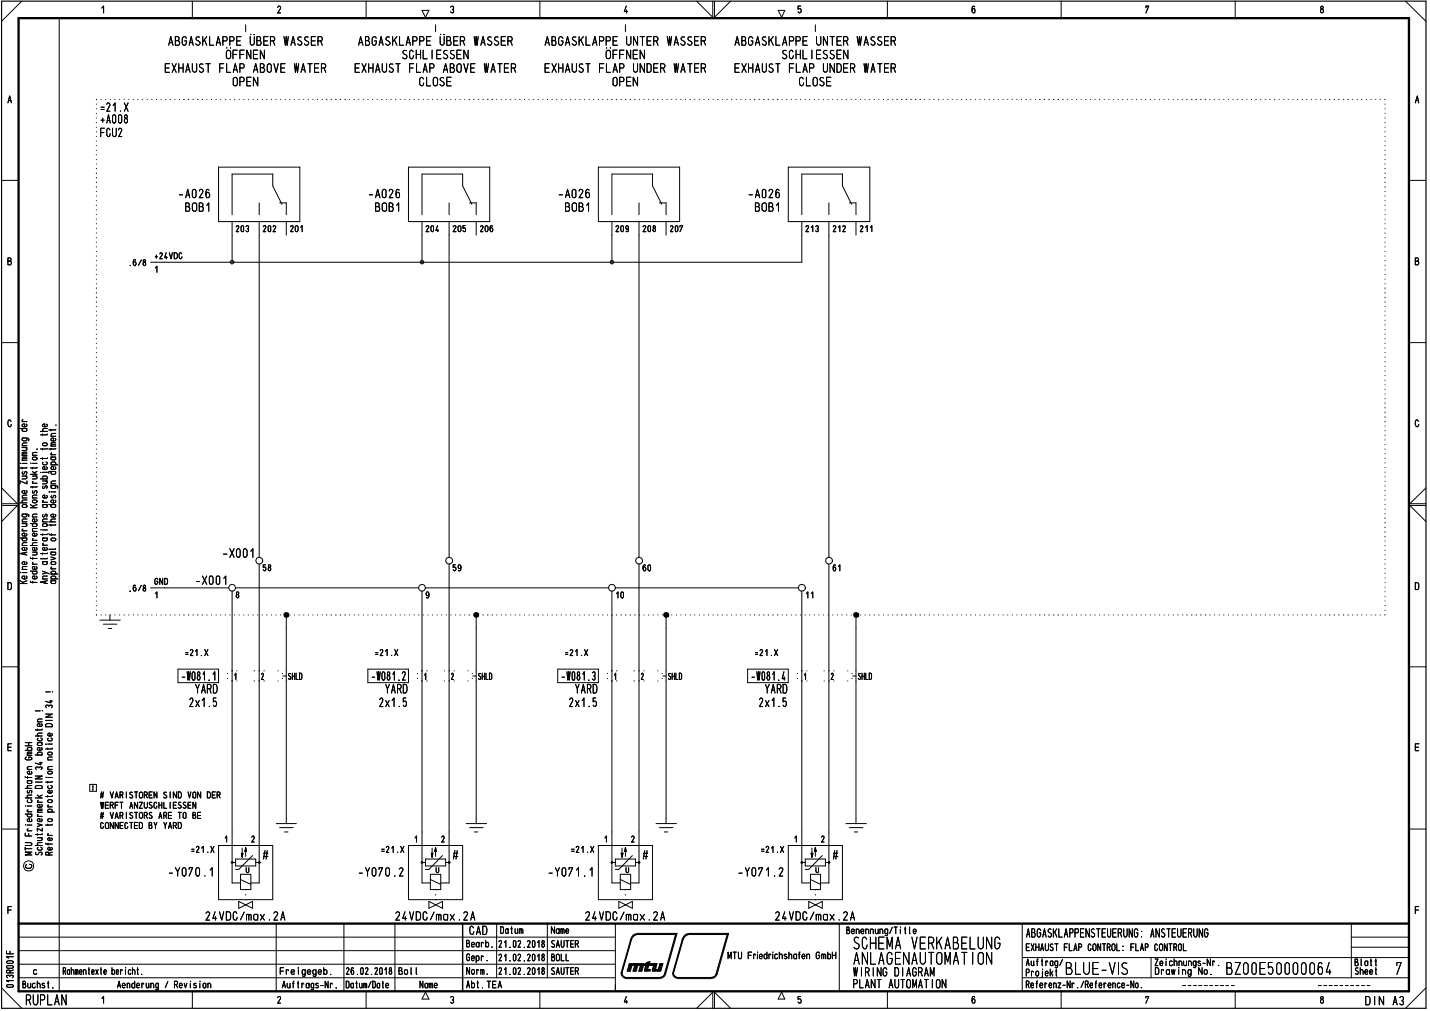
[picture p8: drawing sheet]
<svg xmlns="http://www.w3.org/2000/svg" width="420mm" height="297mm" viewBox="0 0 420 297" stroke-linecap="round" stroke-linejoin="round" font-family="sans-serif">
<defs><g id="words">
<text font-size="7.3" x="329.1" y="286.4">s</text>
<g font-size="4.9">
<text x="387.7" y="4">8</text>
<text x="49.4" y="13.5">ABGASKLAPPE ÜBER WASSER</text>
<text x="66.2" y="17.4">dFFNEN</text>
<text x="105.2" y="13.5">ABGASKLAPPE ÜBER WASSER</text>
<text x="117.9" y="17.4">SCHLIESSEN</text>
<text x="160" y="13.5">ABGASKLAPPE UNTER WASSER</text>
<text x="177.8" y="17.4">dFFNEN</text>
<text x="215.8" y="13.5">ABGASKLAPPE UNTER WASSER</text>
<text x="229.5" y="17.4">SCHLIESSEN</text>
<text x="48.2" y="21.4">EXHAUST FLAP ABOVE WATER</text>
<text x="104" y="21.4">EXHAUST FLAP ABOVE WATER</text>
<text x="159.8" y="21.4">EXHAUST FLAP UNDER WATER</text>
<text x="215.6" y="21.4">EXHAUST FLAP UNDER WATER</text>
<text x="68.3" y="25.4">OPEN</text>
<text x="123" y="25.4">CLOSE</text>
<text x="179.9" y="25.4">OPEN</text>
<text x="234.6" y="25.4">CLOSE</text>
<text x="415.7" y="30.4">A</text>
<text x="29.3" y="36.3">+A008</text>
<text x="52.2" y="58.3">-A026</text>
<text x="108" y="58.3">-A026</text>
<text x="163.8" y="58.3">-A026</text>
<text x="219.6" y="58.3">-A026</text>
<text x="54.3" y="62.2">BOB1</text>
<text x="110.1" y="62.2">BOB1</text>
<text x="165.9" y="62.2">BOB1</text>
<text x="221.7" y="62.2">BOB1</text>
<text x="57.2" y="203.8">YARD</text>
<text x="81.4" y="199.8">HI-IIII</text>
<text x="113.1" y="203.8">YARD</text>
<text x="168.9" y="203.8">YARD</text>
<text x="224.7" y="203.8">YARD</text>
<text x="6.5" y="256">O</text>
<text x="49.3" y="257.6">-Y070.1</text>
<text x="105" y="257.6">-Y070.2</text>
<text x="160.9" y="257.6">-Y071.1</text>
<text x="216.6" y="257.6">-Y071.2</text>
<text x="125.6" y="267">&gt;&lt;</text>
<text x="181.4" y="267">&gt;&lt;</text>
<text x="237.2" y="267">&gt;&lt;</text>
<text x="60.1" y="270.5">24VDC/max.2A</text>
<text x="115.9" y="270.5">24VDC/max.2A</text>
<text x="137.8" y="274.7">CAD</text>
<text x="171.7" y="270.5">24VDC/max.2A</text>
<text x="227.5" y="270.5">24VDC/max.2A</text>
<text x="301.5" y="275.5">ABGASKLAPPENSTEUERUNG: ANSTEUERUNG</text>
<text x="250.5" y="279">SC</text>
<text x="282.1" y="279">1LU G</text>
<text x="250.7" y="286.9">WIRING DIAGRAM</text>
<text x="250.7" y="283.5">A\LAGT\AUTOldTO</text>
<text x="312.9" y="286.4">3LU1-V</text>
<text x="360.1" y="286.4">3200150000064</text>
<text x="250.4" y="290.4">PLANT AUTOMATION</text>
<text x="7.3" y="295.4">RUPLAN</text>
<text x="401" y="295.4">DIN A3/</text>
</g>
<g font-size="3.9">
<text x="28.9" y="32.9">.21.X</text>
<text x="29.3" y="40.3">FCU2</text>
<text x="65.2" y="163.9">-X001</text>
<text x="53.2" y="200">-W081.1</text>
<text x="109" y="200">-W081.2</text>
<text x="129.8" y="199.8">.</text>
<text x="132.3" y="199.8">i,</text>
<text x="164.7" y="200">-W081.3</text>
<text x="220.5" y="200">-W081.4</text>
<text x="55.4" y="207.8">2x1.5</text>
<text x="111.2" y="207.8">2x1.5</text>
<text x="167" y="207.8">2x1.5</text>
<text x="222.8" y="207.8">2x1.5</text>
<text x="70.5" y="257.6">J1.</text>
<text x="126.3" y="257.6">J1.</text>
<text x="182.1" y="257.6">J1.</text>
<text x="69.7" y="267">1&gt;i</text>
<text x="387.8" y="294.9">8</text>
</g>
<g font-size="3.2">
<text x="81.2" y="4">2</text>
<text x="132" y="4">3</text>
<text x="183" y="4">4</text>
<text x="228.5" y="5">V'</text>
<text x="285.2" y="4">6</text>
<text x="336.3" y="4">7</text>
<text x="2.2" y="30.4">A</text>
<text x="2.2" y="78">B</text>
<text x="415.7" y="78">B</text>
<text x="37.8" y="78.2">.6/8</text>
<text x="2.1" y="125.6">0</text>
<text x="2.2" y="173.4">D</text>
<text x="37.8" y="173.8">.6/8</text>
<text x="415.7" y="173.4">D</text>
<text x="2" y="220.7">E</text>
<text x="415.5" y="220.7">E</text>
<text x="2" y="268.6">F</text>
<text x="415.5" y="268.6">F</text>
<text x="146.9" y="274.4">Datum</text>
<text x="161.9" y="274.4">Name</text>
<text x="248.4" y="274.5">Benennung/Title</text>
<text x="136.9" y="278.4">Bearb.</text>
<text x="146.3" y="278.5">21.02.2018</text>
<text x="161.8" y="278.5">SAUTER</text>
<text x="213.6" y="281.9">MTU Friedrichshafen GmbH</text>
<text x="301.3" y="279.5">EXHAUST FLAP CONTROL: FLAP CONTROL</text>
<text x="9.5" y="286.4">c</text>
<text x="81.9" y="286.4">Freigegeb.</text>
<text x="101.6" y="286.4">26.02.2018</text>
<text x="116.9" y="286.4">Bol l</text>
<text x="136.8" y="286.4">Norm.</text>
<text x="136.9" y="282.4">Gebr.</text>
<text x="146.3" y="282.4">21.02.2018</text>
<text x="146.4" y="286.4">21.02.2018</text>
<text x="161.9" y="282.4">BOLL</text>
<text x="161.9" y="286.4">SAUTER</text>
<text x="301.2" y="286.9">Projekt</text>
<text x="301.4" y="283.8">Auftrag/</text>
<text x="339.1" y="283.9">Zeichnungs-Nr.</text>
<text x="339.2" y="286.4">Drowing Ne.</text>
<text x="397.9" y="283.9">Blatt</text>
<text x="397.9" y="286.4">Sheet</text>
<text x="34.3" y="290.4">Aenderung / Revision</text>
<text x="82.8" y="290.4">Auf trags-Nr .</text>
<text x="101.4" y="290.4">Datum/Date</text>
<text x="123.1" y="290.4">Name</text>
<text x="136.9" y="290.4">Abt. TEA</text>
<text x="301.3" y="290.4">Referenz-Nr./Reference-No.</text>
<text x="81.2" y="294.9">2</text>
<text x="132" y="294.9">3</text>
<text x="183" y="294.9">4</text>
<text x="234.1" y="294.9">5</text>
<text x="285.2" y="294.9">6</text>
<text x="336.3" y="294.9">7</text>
</g>
<g font-size="2.9">
<text x="69.1" y="68.2">203</text>
<text x="77" y="68.2">202</text>
<text x="85.1" y="68.2">201</text>
<text x="124.9" y="68.2">204</text>
<text x="132.8" y="68.2">205</text>
<text x="140.9" y="68.2">206</text>
<text x="180.7" y="68.2">209</text>
<text x="188.6" y="68.2">208</text>
<text x="196.7" y="68.2">207</text>
<text x="236.5" y="68.2">213</text>
<text x="244.5" y="68.2">212</text>
<text x="252.5" y="68.2">21</text>
<text x="45.3" y="76.2">+24VDO</text>
<text x="45.4" y="80.2">1</text>
<text x="6.2" y="159.1">o</text>
<text x="77" y="167.9">58</text>
<text x="131.7" y="167.9">'59</text>
<text x="186.7" y="167.9">a'60</text>
<text x="242.5" y="167.9">a'61</text>
<text x="45.3" y="171.9">OND</text>
<text x="57.2" y="171.9">-X001</text>
<text x="66.9" y="173.6">4</text>
<text x="234.3" y="173.6">6</text>
<text x="45.4" y="175.9">1</text>
<text x="69" y="175.9">8</text>
<text x="124.8" y="175.9">9</text>
<text x="180.8" y="175.9">10</text>
<text x="236.6" y="175.9">11</text>
<text x="82.7" y="181.5">•</text>
<text x="138.5" y="181.5">•</text>
<text x="194" y="181.5">•</text>
<text x="250.4" y="181.5">e.</text>
<text x="53.9" y="192.8">.21.X</text>
<text x="109.7" y="192.8">.21.X</text>
<text x="165.5" y="192.8">.21.X</text>
<text x="221.3" y="192.8">.21.X</text>
<text x="136.8" y="199.8">:</text>
<text x="140.3" y="199.8">SI-IIII</text>
<text x="192.6" y="199.8">:*:</text>
<text x="194.5" y="199.8">-</text>
<text x="196.1" y="199.8">S1-1I2</text>
<text x="248.4" y="199.8">:*:</text>
<text x="250.3" y="199.8">-</text>
<text x="251.9" y="199.8">Slill</text>
<text x="29.4" y="237.7">WERFT ANZU&gt;OHLIESSEN</text>
<text x="29.4" y="234.6"># VARISTOREN SIND VON DER</text>
<text x="29.4" y="243.6">CONNECTED 3Y YARD</text>
<text x="29.4" y="240.6"># VARISTOR; ARE TO BE</text>
<text x="55.7" y="250.6">.21.X</text>
<text x="65.9" y="247.6">1</text>
<text x="73.6" y="247.6">2</text>
<text x="76.9" y="250.6">#</text>
<text x="111.4" y="250.6">.21.X</text>
<text x="121.7" y="247.6">1</text>
<text x="129.4" y="247.6">2</text>
<text x="132.7" y="250.6">#</text>
<text x="167.2" y="250.6">.21.X</text>
<text x="177.5" y="247.6">1</text>
<text x="182.2" y="250.6">j,f</text>
<text x="185.2" y="247.6">2</text>
<text x="188.5" y="250.6">#</text>
<text x="223" y="250.6">.21.X</text>
<text x="233.3" y="247.6">1</text>
<text x="237.7" y="250.6">;.</text>
<text x="241" y="247.6">2</text>
<text x="18.4" y="286.4">Rahmentexte bericht.</text>
<text x="6.5" y="290.4">Buchst.</text>
</g>
<g font-size="1.5">
<text x="16.2" y="125.6">•</text>
<text x="11.6" y="126.9">..C•-•-•</text>
<text x="12.3" y="131.1">C&gt; E</text>
<text x="14.8" y="129.8">CU</text>
<text x="8.7" y="137.8">-c-•</text>
<text x="11.7" y="135.3">•-•-•</text>
<text x="8.7" y="139.5">-Y •-</text>
<text x="8.7" y="143.7">•-•-•</text>
<text x="9.3" y="142.3">c-</text>
<text x="12.3" y="138.1">00</text>
<text x="14.7" y="143.7">07</text>
<text x="6.3" y="145">O</text>
<text x="9.3" y="146.5">C</text>
<text x="12.3" y="149.3">0 -0</text>
<text x="14.1" y="145">.-</text>
<text x="14.8" y="146.5">w</text>
<text x="6.3" y="152.1">0)C</text>
<text x="8.7" y="154.9">'VJ</text>
<text x="12.3" y="154.9">0-•-•</text>
<text x="12.3" y="153.5">C -C</text>
<text x="6.3" y="156.3">•</text>
<text x="6.3" y="157.6">CU</text>
<text x="6.3" y="161.9">O</text>
<text x="8.7" y="160.4">-C</text>
<text x="9.3" y="159.1">c-</text>
<text x="12.3" y="161.9">C7-•</text>
<text x="12.3" y="159.1">00</text>
<text x="12.3" y="156.3">-</text>
<text x="12.3" y="160.4">c.</text>
<text x="9.3" y="166">c-</text>
<text x="9.3" y="167.5">CU</text>
<text x="11.7" y="163.2">•+-•0</text>
<text x="9.3" y="170.3">C7</text>
<text x="11.6" y="171.6">¢o</text>
<text x="14.7" y="170.3">CL</text>
<text x="1.6" y="280.4">LL</text>
<text x="1.7" y="283.2">CZ</text>
<text x="1.7" y="284.6">CZ</text>
<text x="1.7" y="286">CC</text>
</g>
</g></defs>
<g fill="none" stroke="#000" stroke-width=".29">
<path d="M6.4 .3l-5.9 6M17.4 5.3v286M29.9 2.4l.5-.6v2M56.5 .3v5M107.6 .3v5M124 3h2l-1 2.1zM158.6 .3v5M204.7 .3l4.7 4.8v-4.8M209.9 .3v4.8l4.8-4.8M235.2 1.8h-.7v.9l.6-.2a.59 .59 0 0 1 .3 .8 .59 .59 0 0 1-.7 .3l-.2-.1M260.7 .3v5M311.8 .3v5"/>
<path d="M362.9 .3v5M413 .3l6 6M.5 53h5M80.1 51.1h-11.9v12M135.9 51.1h-11.9v12M191.7 51.1h-11.9v12M247.5 51.1h-11.9v12M414 53h5M.5 100.7h5M414 100.7h5M416.8 123.8a.48 .48 0 0 0-.6-.4 .48 .48 0 0 0-.4 .6v.7l.4 .6h.4l.3-.6M.5 148.5h4.6l-4.6 4.7"/>
<path d="M.5 143.3l4.6 4.7h-4.6M419 148.5h-4.8l4.8 4.7M419 143.3l-4.8 4.7h4.8M.5 195.9h5M414 195.9h5M.5 243.6h5M7.4 247.6h1.5l.5 .2-.1 .4-.4 .2h-1.5M7.4 244.8v.8h2M7.4 248.9v.9M7.4 249.3h2M8 244.1h1.4M8 242.4h1.4"/>
<path d="M8.3 243.5l-.3 .4 .3 .2M8.4 244.9v.7M9.4 250.4h-2l1.6 .4-1.6 .4h2M414 243.6h5M5.5 275.3h175.3M5.5 279.3h175.3M81.2 271.4v19.9M101 271.4v19.9M116 271.4v19.9M145.9 271.4v15.9M160.8 271.4v15.9M180.8 271.4v19.9"/>
<path d="M246.6 271.4v19.9M300.4 271.4v19.8M397 271.4v15.9M397 278.3h17M397 275.3h17M.5 290.2l5.9 6M2.1 289.4l1.5-.1a.38 .38 0 0 1 .3 .4 .38 .38 0 0 1-.4 .4l-1.4-.1-.2-.3zM2.2 287.3l-.3-.4a.55 .55 0 0 1 .5-.4 .55 .55 0 0 1 .5 .4 .48 .48 0 0 1 .6-.4 .48 .48 0 0 1 .4 .5l-.3 .3M3.9 288.1h-2l.6 .4M3.9 281.1h-2l.6 .4M5.5 287.3h175.3M5.5 283.3h175.3"/>
<path d="M29.9 293.4l.5-.6v1.9M56.5 291.3v4.9M107.6 291.3v4.9M125 291.5l1 2h-2zM158.6 291.3v4.9M204.7 296.2l4.7-4.7v4.7M209.9 296.2v-4.7l4.8 4.7M229.7 291.5l.9 2h-2zM260.7 291.3v4.9M300.4 287.3h113.6M300.4 281.3h113.6M311.8 291.3v4.9"/>
<path d="M338.2 281.3v6M362.9 291.3v4.9M419 290.2l-6 6"/>
</g>
<path d="M.5 .3h418.5v295.9h-418.5z" fill="none" stroke="#000" stroke-width=".34"/>
<path d="M5.5 5.3h408.5v286h-408.5zM5.5 271.4h408.5" fill="none" stroke="#000" stroke-width=".68"/>
<path d="M135.9 271.4v19.9" fill="none" stroke="#000" stroke-width=".42"/>
<path d="M7.4 239.2h2M8 238.5h1.4M8 236.8h1.4M8.3 237.9l-.3 .4 .3 .2M8.3 239.2l-.3 .2 .3 .6h.8l.3-.2v-.4l-.3-.2M7.6 242.4h.1M9.2 240.6l.2 .3-.2 .5h-.9l-.3-.4 .1-.3 .6-.2v.9" fill="none" stroke="#000" stroke-width=".29"/>
<g fill="none" stroke="#000" stroke-width=".29">
<path d="M7.4 219.1h2M7.4 218.2h2M8.4 218.2v.9M7.4 228.2l.1 .2h1.9M7.4 234.4h2M7.4 231.6h2M7.4 220.5h2M7.6 236.8h.1M7.8 222.4l-.4 .4v.2l.4 .3 1.6-.2-.2-.6-.8-.1v.4M8 229.4h1.1l.3 .2v.4l-.3 .2-.9-.1-.2-.4 .3-.3M8 226.1h1.4M8 221.9h1.4"/>
<path d="M8.1 228.2v.5M8.2 232.3l-.2 .4 .3 .3 .4-.3 .1-.5 .6 .1-.2 .7M8.3 220.5l-.3-.4 .3-.5 1.1 .2v.4l-.3 .3M9 234.9l.4 .2v.5l-.3 .2-.9-.1-.2-.2 .2-.5M9.2 226.7l.2 .2-.2 .5h-.9l-.3-.5 .7-.3v.8M9.4 233.6l-1.3 .1-.1 .5 .4 .2M9.4 230.8l-1.3 .1-.1 .5 .4 .2M9.4 225.2h-1l-.4 .3 .3 .6M9.4 221.4h-1.1l-.3 .2 .3 .3M9.4 221l-1.3 .1-.1 .1 .3 .2M9.4 229.4h-.2M7.4 247.6h1.5l.5 .2-.1 .4-.4 .2h-1.5"/>
<path d="M7.4 244.8v.8h2M7.4 248.9v.9M7.4 249.3h2M8 244.1h1.4M8 242.4h1.4M8.3 243.5l-.3 .4 .3 .2M8.4 244.9v.7M9.4 250.4h-2l1.6 .4-1.6 .4h2"/>
</g>
<path d="M7.4 239.2h2M8 238.5h1.4M8 236.8h1.4M8.3 237.9l-.3 .4 .3 .2M8.3 239.2l-.3 .2 .3 .6h.8l.3-.2v-.4l-.3-.2M7.6 242.4h.1M9.2 240.6l.2 .3-.2 .5h-.9l-.3-.4 .1-.3 .6-.2v.9" fill="none" stroke="#000" stroke-width=".29"/>
<g fill="none" stroke="#000" stroke-width=".29">
<path d="M7.4 219.1h2M7.4 218.2h2M8.4 218.2v.9M10.4 216.2h2M10.4 208.9h1.4M11 218.2h1.1l.3 .6-.3 .2h-.8l-.3-.2 .3-.6M11 214.2v.4M11 212.1h1.4M12 216.8l.4 .4-.3 .5h-.8l-.3-.4 .2-.4M12.1 219.7l.3 .4-.4 .4-1-.2v-.5l.7-.2v.9M12.1 212.7l.3 .2-.3 .5h-.9l-.2-.5 .7-.3v.8M12.4 215.4l-1.3 .2-.1 .3 .4 .3"/>
<path d="M12.4 214.2l-.1 .3h-1.9M12.4 211.2l-1.2 .1-.2 .2 .2 .6M12.4 218.2l-.2 .1M7.4 228.2l.1 .2h1.9M7.4 234.4h2M7.4 231.6h2M7.4 220.5h2M7.6 236.8h.1M7.8 222.4l-.4 .4v.2l.4 .3 1.6-.2-.2-.6-.8-.1v.4M8 229.4h1.1l.3 .2v.4l-.3 .2-.9-.1-.2-.4 .3-.3M8 226.1h1.4M8 221.9h1.4"/>
<path d="M8.1 228.2v.5M8.2 232.3l-.2 .4 .3 .3 .4-.3 .1-.5 .6 .1-.2 .7M8.3 220.5l-.3-.4 .3-.5 1.1 .2v.4l-.3 .3M9 234.9l.4 .2v.5l-.3 .2-.9-.1-.2-.2 .2-.5M9.2 226.7l.2 .2-.2 .5h-.9l-.3-.5 .7-.3v.8M9.4 233.6l-1.3 .1-.1 .5 .4 .2M9.4 230.8l-1.3 .1-.1 .5 .4 .2M9.4 225.2h-1l-.4 .3 .3 .6M9.4 221.4h-1.1l-.3 .2 .3 .3M9.4 221l-1.3 .1-.1 .1 .3 .2M9.4 229.4h-.2M10.4 228h2l-2 .9h2"/>
<path d="M10.4 234.4h2M10.4 229.8h2M10.4 221.8h2M10.5 231.1l.3-.3h1.2l.4 .3v.5h-2zM10.7 226.1l-.3-.5a.55 .55 0 0 1 .5-.3 .55 .55 0 0 1 .5 .3 .48 .48 0 0 1 .5-.3 .48 .48 0 0 1 .4 .5l-.2 .3M11 239.9h1.4M11 238.7h1.4M11 235.7h1.4M11 233.6l1 .8M11.2 239.4l-.2 .2 .3 .3M11.2 235.1l-.2 .3 .3 .3M11.3 221.8l-.3-.3 .3-.5 .9 .1 .2 .4-.3 .3"/>
<path d="M11.6 224.1h.8M12 223.9v.8l-1.6-.5M12.1 236.4l.3 .5-.4 .3-1-.1v-.5l.2-.2h.5v.8M12.4 238.2h-1.2l-.2 .2 .2 .3M12.4 237.7h-1.2l-.2 .3 .4 .2M12.4 233.6l-.8 .4M10.4 248.4h2M10.5 250.4v.6a.76 .76 0 0 0 1.1-.6h.5a.43 .43 0 0 1 .3 .4 .43 .43 0 0 1-.3 .4M11 242l1.4 .4-1.4 .4M11 246.1h1.4M11 244.9v.5M12 248.9l.4 .4-.3 .5-1.1-.2v-.3l.2-.3"/>
<path d="M12 246.1l.3 .2v.5l-1.3 .2M12.1 240.6l.3 .3-.3 .5h-.9l-.2-.4v-.3l.7-.2v.9M12.4 247.6h-1.3l-.1 .5 .4 .3M12.4 244.9l-.1 .3h-1.9M12.4 243.3v.9l-1.4-.9v.9"/>
</g>
<g fill="none" stroke="#000" stroke-width=".29">
<path d="M10.4 216.2h2M10.4 208.9h1.4M11 218.2h1.1l.3 .6-.3 .2h-.8l-.3-.2 .3-.6M11 214.2v.4M11 212.1h1.4M12 216.8l.4 .4-.3 .5h-.8l-.3-.4 .2-.4M12.1 219.7l.3 .4-.4 .4-1-.2v-.5l.7-.2v.9M12.1 212.7l.3 .2-.3 .5h-.9l-.2-.5 .7-.3v.8M12.5 208.9h.1M12.4 215.4l-1.3 .2-.1 .3 .4 .3M12.4 214.2l-.1 .3h-1.9M12.4 211.2l-1.2 .1-.2 .2 .2 .6"/>
<path d="M12.4 218.2l-.2 .1M10.4 228h2l-2 .9h2M10.4 234.4h2M10.4 229.8h2M10.4 221.8h2M10.5 231.1l.3-.3h1.2l.4 .3v.5h-2zM10.7 226.1l-.3-.5a.55 .55 0 0 1 .5-.3 .55 .55 0 0 1 .5 .3 .48 .48 0 0 1 .5-.3 .48 .48 0 0 1 .4 .5l-.2 .3M11 239.9h1.4M11 238.7h1.4M11 235.7h1.4M11 233.6l1 .8M11.2 239.4l-.2 .2 .3 .3"/>
<path d="M11.2 235.1l-.2 .3 .3 .3M11.3 221.8l-.3-.3 .3-.5 .9 .1 .2 .4-.3 .3M11.6 224.1h.8M12 223.9v.8l-1.6-.5M12.1 236.4l.3 .5-.4 .3-1-.1v-.5l.2-.2h.5v.8M12.4 238.2h-1.2l-.2 .2 .2 .3M12.4 237.7h-1.2l-.2 .3 .4 .2M12.4 233.6l-.8 .4M10.4 248.4h2M10.5 250.4v.6a.76 .76 0 0 0 1.1-.6h.5a.43 .43 0 0 1 .3 .4 .43 .43 0 0 1-.3 .4M11 242l1.4 .4-1.4 .4M11 246.1h1.4"/>
<path d="M11 244.9v.5M12 248.9l.4 .4-.3 .5-1.1-.2v-.3l.2-.3M12 246.1l.3 .2v.5l-1.3 .2M12.1 240.6l.3 .3-.3 .5h-.9l-.2-.4v-.3l.7-.2v.9M12.4 247.6h-1.3l-.1 .5 .4 .3M12.4 244.9l-.1 .3h-1.9M12.4 243.3v.9l-1.4-.9v.9"/>
</g>
<g fill="none" stroke="#000" stroke-width=".29">
<path d="M12.5 208.9h.1M14 229.6v.4M14 233.8v.4M14 238.6h2M14 237.1h1.4M14 228.4h1.4M14.1 235.1l.3-.2 .8 .1 .2 .5-1 .3-.4-.3zM14.3 236.6h-.3l.3 .5M14.4 238.6l-.4-.3 .4-.6 .9 .2 .1 .4-.5 .3M14.9 230.8l.5 .3-.4 .5h-.7l-.3-.2 .2-.5M15.1 232.2l.3 .3-.3 .5h-.8l-.3-.3 .1-.4 .6-.1v.8M15.4 233.8l-.1 .2h-1.9"/>
<path d="M15.4 229.6v.2h-2M13.4 247.7l.1 .3h1.9M14 245.4h1.4M14 242.1v.5M14.1 240.7l.3-.2 .8 .1 .2 .5-1 .3-.4-.3zM14.1 247.7v.5M14.3 244.9l-.3 .1 .3 .4M14.4 251.2l-.2-.8-.8 .1v.7h2M15.1 249l.3 .4-.5 .4-.8-.2v-.5l.6-.2v.9M15.1 246.2l.3 .4-.5 .4-.8-.2v-.5l.6-.2v.9M15.4 242.1l-.1 .3h-1.9M15.4 250.4l-1 .3"/>
</g>
<g fill="none" stroke="#000" stroke-width=".29">
<path d="M13.4 212.9l.6-.3 1 .1 .4 .3v.5h-2zM13.4 209.8h2l-2 .9h2M13.4 211.7h2M13.4 203.3h1.4M13.5 218.6h.1M13.7 207.9l-.3-.3 .2-.4h.5l.3 .3 .3-.3 .6 .1 .1 .3-.3 .3M14 219.8v.4M14 218.6h1.4M14.6 206h.8M14.9 216.8l.5 .4-.4 .5h-.7l-.3-.3 .2-.5M14.9 205.7v.8l-1.5-.4M15.1 215.5l.3 .2-.3 .5h-.8l-.3-.5 .4-.3h.3v.8"/>
<path d="M15.4 219.8v.2h-2M13.6 228.4h.1M14 226.1h1.4M14 223.3h1.4M14.1 226.7l.3-.1 .8 .1 .2 .5-1 .2-.4-.2zM14.1 221.1l.3-.1 .8 .1 .2 .5-1 .2-.4-.2zM15.4 225.2l-1.3 .2-.1 .3 .3 .4M15.4 222.4l-1.3 .2-.1 .3 .3 .4"/>
</g>
<g fill="none" stroke="#000" stroke-width=".29">
<path d="M15.5 203.3h.1M14 229.6v.4M14 233.8v.4M14 238.6h2M14 237.1h1.4M14 228.4h1.4M14.1 235.1l.3-.2 .8 .1 .2 .5-1 .3-.4-.3zM14.3 236.6h-.3l.3 .5M14.4 238.6l-.4-.3 .4-.6 .9 .2 .1 .4-.5 .3M14.9 230.8l.5 .3-.4 .5h-.7l-.3-.2 .2-.5M15.1 232.2l.3 .3-.3 .5h-.8l-.3-.3 .1-.4 .6-.1v.8M15.4 233.8l-.1 .2h-1.9"/>
<path d="M15.4 229.6v.2h-2M13.4 247.7l.1 .3h1.9M14 245.4h1.4M14 242.1v.5M14.1 240.7l.3-.2 .8 .1 .2 .5-1 .3-.4-.3zM14.1 247.7v.5M14.3 244.9l-.3 .1 .3 .4M14.4 251.2l-.2-.8-.8 .1v.7h2M15.1 249l.3 .4-.5 .4-.8-.2v-.5l.6-.2v.9M15.1 246.2l.3 .4-.5 .4-.8-.2v-.5l.6-.2v.9M15.4 242.1l-.1 .3h-1.9M15.4 250.4l-1 .3"/>
</g>
<g fill="none" stroke="#000" stroke-width=".29">
<path d="M13.4 212.9l.6-.3 1 .1 .4 .3v.5h-2zM13.4 209.8h2l-2 .9h2M13.4 211.7h2M13.4 203.3h1.4M13.5 218.6h.1M13.7 207.9l-.3-.3 .2-.4h.5l.3 .3 .3-.3 .6 .1 .1 .3-.3 .3M14 219.8v.4M14 218.6h1.4M14.6 206h.8M14.9 216.8l.5 .4-.4 .5h-.7l-.3-.3 .2-.5M14.9 205.7v.8l-1.5-.4M15.1 215.5l.3 .2-.3 .5h-.8l-.3-.5 .4-.3h.3v.8"/>
<path d="M15.4 219.8v.2h-2M13.6 228.4h.1M14 226.1h1.4M14 223.3h1.4M14.1 226.7l.3-.1 .8 .1 .2 .5-1 .2-.4-.2zM14.1 221.1l.3-.1 .8 .1 .2 .5-1 .2-.4-.2zM15.4 225.2l-1.3 .2-.1 .3 .3 .4M15.4 222.4l-1.3 .2-.1 .3 .3 .4"/>
</g>
<g fill="none" stroke="#000" stroke-width=".29">
<path d="M5.9 125.9h2M6 136.1h.1M6.5 128.7l1.8 .1 .2 .3-.2 .4M6.5 139.9h1.4M6.5 137.3v.5M6.5 136.1h1.4M6.5 135.2h1.4M6.5 133.9h1.4M6.5 131.5h1.4M6.5 131h1.4M6.5 123.9h1.4M6.7 138.6l-.2 .3 .1 .4h.4a.6 .6 0 0 1 .8-.6l-.1 .7"/>
<path d="M6.7 123.3l-.2 .2 .3 .4M6.8 128.7l-.3 .3 .3 .5h.8l.3-.2-.3-.6M6.8 125.9l-.3 .3 .3 .5h.8l.3-.2-.3-.6M7.5 139.9l.4 .3-.1 .3-1.3 .2M7.5 131.5l.4 .3-.1 .4-1.3 .1M7.7 124.6l.2 .5-.4 .3-.9-.2v-.5l.6-.2v.9M7.9 137.3l-.1 .2h-1.9M7.9 134.7h-1.2l-.2 .3 .2 .2M7.9 134.3h-1.2l-.2 .2 .4 .2M7.9 133.3h-1.2l-.2 .3 .2 .3M7.9 132.8l-1.3 .1v.4h.3M7.9 130.1l-1.3 .2 .1 .7"/>
<path d="M9.5 136.1h1.4M10.5 139.9l.4 .3-.2 .4-1.2 .1M12.5 138.8h1.5l.4 .2M12.5 127.5v.4M12.5 131.7v.5M13.5 135.7l.4 .4-.3 .5-.9-.1-.2-.3 .2-.4M13.7 124.6l.2 .3-.1 .3-.9 .2a.45 .45 0 0 1-.4-.6 .45 .45 0 0 1 .7-.3v.9M13.9 131.7l-.1 .2h-1.9M13.9 127.5l-.1 .3h-1.9M5.9 147.7h2M6.5 156h1.4M6.5 153.8h1.4"/>
<path d="M6.5 153.3h1.4M6.5 146.3h1.4M6.6 148.4l.9-.1 .3 .1 .1 .4-1 .3-.3-.2zM7.5 153.8l.3 .2v.5l-1.3 .2M7.9 159.4l-1.3 .2 .1 .7M7.9 152.5l-1.3 .1 .1 .7M7.9 146.9l-1.3 .1-.1 .4 .4 .3M7.9 145.5l-1.3 .1 .1 .7M7.9 141.3v.9l-2-.9v.9M8.9 149.2h2M8.9 148.3l1.2 .9M9.5 147.2l.4-.3h.6l.4 .3v.2l-.2 .3h-.8z"/>
<path d="M9.5 156.1h1.4M9.5 151.9h1.4M9.7 144.2l-.2 .5 .4 .2a.6 .6 0 0 1 .9-.6l-.1 .6M10.6 156.7l.3 .3-.3 .5h-.9l-.1-.7 .6-.2v.9M10.6 152.5l.3 .5-.4 .3-.8-.1-.2-.5 .2-.2h.5v.8M10.9 155.3l-1.3 .1 .1 .7M10.9 151l-1.3 .2 .1 .7M10.9 148.3l-1.3 .5M11.9 140.7h2M12.5 156.9v.4M12.5 155.7h1.4M12.5 147.6h1.4"/>
<path d="M12.5 141.3h1.4M12.7 151.2l-.2 .4a.51 .51 0 0 0 .6 .1 .51 .51 0 0 0 .2-.6 .42 .42 0 0 1 .6 .2 .42 .42 0 0 1-.2 .6M12.7 142.8l-.2 .5a.51 .51 0 0 0 .6 0 .51 .51 0 0 0 .2-.6l.5 .1-.1 .7M12.7 147.1l-.2 .2 .3 .3M12.8 140.7l-.3-.3 .3-.5h.8l.3 .3-.3 .5M13.5 141.3a.42 .42 0 0 1 .4 .4 .42 .42 0 0 1-.4 .5h-1M13.7 145.5l.2 .3-.2 .5h-1l-.2-.5 .7-.3v.8M13.9 156.9l-.1 .2h-1.9M5.9 171.4h2M5.9 170.6l1.3 .8M6 168.2h.1M6.5 168.2h1.4"/>
<path d="M6.5 167.3h1.4M7.3 162.4v.6M7.7 169.2l.2 .6-.4 .3-.9-.2-.1-.4 .2-.3h.5v.9M7.7 165.1l.2 .4-.4 .4-.9-.2v-.5l.6-.2v.9M7.9 166.5h-1.3l.1 .8M7.9 162.2l-2 .4 2 .5M7.9 170.6l-1.3 .5M8.9 170.8l.2 .3h1.8M8.9 163.8l.1 .3h1.9M9.5 162.2h1.4M9.6 163.8v.5M9.6 170.8v.5"/>
<path d="M9.8 167.8l-.3 .2v.5l.3 .2 1-.2 .1-.4-.4-.3M10.5 162.2l.4 .4-.2 .4-1.2 .1M10.6 160.9l.3 .5-.4 .3-.8-.1-.2-.5 .2-.2h.5v.8M12.5 167.8l1.9 .9M12.5 165h1.1l.3 .4-.1 .3-.2 .2-.9-.1-.2-.4 .3-.4M12.5 170.1h1.4M13.7 168.2l-1.2 .5M13.9 169.2h-1.2l-.2 .5 .2 .4M13.9 164l-.1 .2h-1.9M13.9 165l-.2 .1M15.5 203.3h.1"/>
</g>
<g fill="none" stroke="#000" stroke-width=".29">
<path d="M9.1 136.1h.1M9.5 133.8h1.4M9.5 136.1h1.4M9.7 134.4h1l.2 .5-1 .2-.4-.2zM10.5 139.9l.4 .3-.2 .4-1.2 .1M10.9 132.9l-1.3 .2 .1 .7M10.9 132h.1M8.9 149.2h2M8.9 148.3l1.2 .9M9.5 147.2l.4-.3h.6l.4 .3v.2l-.2 .3h-.8zM9.5 156.1h1.4M9.5 151.9h1.4"/>
<path d="M9.7 144.2l-.2 .5 .4 .2a.6 .6 0 0 1 .9-.6l-.1 .6M10.6 156.7l.3 .3-.3 .5h-.9l-.1-.7 .6-.2v.9M10.6 152.5l.3 .5-.4 .3-.8-.1-.2-.5 .2-.2h.5v.8M10.9 155.3l-1.3 .1 .1 .7M10.9 151l-1.3 .2 .1 .7M10.9 148.3l-1.3 .5M8.9 170.8l.2 .3h1.8M8.9 163.8l.1 .3h1.9M9.5 162.2h1.4M9.6 163.8v.5M9.6 170.8v.5M9.8 167.8l-.3 .2v.5l.3 .2 1-.2 .1-.4-.4-.3"/>
<path d="M10.5 162.2l.4 .4-.2 .4-1.2 .1M10.6 160.9l.3 .5-.4 .3-.8-.1-.2-.5 .2-.2h.5v.8"/>
</g>
<g fill="none" stroke="#000" stroke-width=".29">
<path d="M72.2 7.3v2M128 7.3v2M183.8 7.3v2M239.6 7.3v2M39.2 29.2h.1M40.5 29.2h.1M41.9 29.2h.1M43.2 29.2h.1M44.6 29.2h.1M45.9 29.2h.1M47.3 29.2h.1M48.6 29.2h.1"/>
<path d="M50 29.2h.1M51.3 29.2h.1M52.7 29.2h.1M54 29.2h.1M55.3 29.2h.2M56.7 29.2h.2M58 29.2h.2M59.4 29.2h.2M60.7 29.2h.1M62.1 29.2h.1M63.5 29.2h.1M64.8 29.2h.1"/>
<path d="M66.2 29.2h.1M67.5 29.2h.1M68.9 29.2h.1M70.2 29.2h.1M71.6 29.2h.1M72.9 29.2h.1M74.3 29.2h.1M75.6 29.2h.1M77 29.2h.1M78.4 29.2h.1M79.7 29.2h.1M81.1 29.2h.1"/>
<path d="M82.4 29.2h.1M83.8 29.2h.1M85.1 29.2h.1M86.5 29.2h.1M87.8 29.2h.1M89.2 29.2h.1M90.6 29.2h.1M91.9 29.2h.1M93.3 29.2h.1M94.6 29.2h.1M95.9 29.2h.2M97.2 29.2h.2"/>
<path d="M98.6 29.2h.2M99.9 29.2h.2M101.3 29.2h.2M102.7 29.2h.1M104 29.2h.1M105.4 29.2h.1M106.7 29.2h.1M108.1 29.2h.1M109.4 29.2h.1M110.8 29.2h.1M112.1 29.2h.1M113.5 29.2h.1"/>
<path d="M114.9 29.2h.1M116.2 29.2h.1M117.6 29.2h.1M118.9 29.2h.1M120.3 29.2h.1M121.6 29.2h.1M123 29.2h.1M124.3 29.2h.1M125.7 29.2h.1M127 29.2h.1M128.4 29.2h.1M129.8 29.2h.1"/>
<path d="M131.1 29.2h.1M132.5 29.2h.1M133.8 29.2h.1M135.2 29.2h.1M136.5 29.2h.1M137.8 29.2h.2M139.1 29.2h.2M140.5 29.2h.2M141.9 29.2h.1M143.2 29.2h.2M144.6 29.2h.1M145.9 29.2h.1"/>
<path d="M147.3 29.2h.1M148.6 29.2h.1M150 29.2h.1M151.3 29.2h.1M152.7 29.2h.1M154.1 29.2h.1M155.4 29.2h.1M156.8 29.2h.1M158.1 29.2h.1M159.5 29.2h.1M160.8 29.2h.1M162.2 29.2h.1"/>
<path d="M163.5 29.2h.1M164.9 29.2h.1M166.2 29.2h.1M167.6 29.2h.1M169 29.2h.1M170.3 29.2h.1M171.7 29.2h.1M173 29.2h.1M174.4 29.2h.1M175.7 29.2h.1M177.1 29.2h.1M178.4 29.2h.1"/>
<path d="M179.7 29.2h.2M181.1 29.2h.1M182.4 29.2h.2M183.8 29.2h.1M185.1 29.2h.2M186.5 29.2h.1M187.8 29.2h.1M189.2 29.2h.1M190.5 29.2h.1M191.9 29.2h.1M193.3 29.2h.1M194.6 29.2h.1"/>
<path d="M196 29.2h.1M197.3 29.2h.1M198.7 29.2h.1M200 29.2h.1M201.4 29.2h.1M202.7 29.2h.1M204.1 29.2h.1M205.4 29.2h.1M206.8 29.2h.1M208.2 29.2h.1M209.5 29.2h.1M210.9 29.2h.1"/>
<path d="M212.2 29.2h.1M213.6 29.2h.1M214.9 29.2h.1M216.3 29.2h.1M217.6 29.2h.1M219 29.2h.1M220.3 29.2h.1M221.6 29.2h.2M223 29.2h.1M224.3 29.2h.2M225.7 29.2h.1M227 29.2h.2"/>
<path d="M228.4 29.2h.2M229.7 29.2h.1M231.1 29.2h.1M232.5 29.2h.1M233.8 29.2h.1M235.2 29.2h.1M236.5 29.2h.1M237.9 29.2h.1M239.2 29.2h.1M240.6 29.2h.1M241.9 29.2h.1M243.3 29.2h.1"/>
<path d="M244.6 29.2h.1M246 29.2h.1M247.4 29.2h.1M248.7 29.2h.1M250.1 29.2h.1M251.4 29.2h.1M252.8 29.2h.1M254.1 29.2h.1M255.5 29.2h.1M256.8 29.2h.1M258.2 29.2h.1M259.5 29.2h.1"/>
<path d="M260.9 29.2h.1M262.3 29.2h.1M263.5 29.2h.2M264.9 29.2h.1M266.2 29.2h.2M267.6 29.2h.2M268.9 29.2h.2M270.3 29.2h.2M271.7 29.2h.1M273 29.2h.1M274.4 29.2h.1M275.7 29.2h.1"/>
<path d="M277.1 29.2h.1M278.4 29.2h.1M279.8 29.2h.1M281.1 29.2h.1M282.5 29.2h.1M283.8 29.2h.1M285.2 29.2h.1M286.6 29.2h.1M287.9 29.2h.1M289.3 29.2h.1M290.6 29.2h.1M292 29.2h.1"/>
<path d="M293.3 29.2h.1M294.7 29.2h.1M296 29.2h.1M297.4 29.2h.1M298.7 29.2h.1M300.1 29.2h.1M301.5 29.2h.1M302.8 29.2h.1M304.2 29.2h.1M305.4 29.2h.2M306.8 29.2h.2M308.1 29.2h.2"/>
<path d="M309.5 29.2h.2M310.9 29.2h.1M312.2 29.2h.2M313.6 29.2h.1M314.9 29.2h.1M316.3 29.2h.1M317.6 29.2h.1M319 29.2h.1M320.3 29.2h.1M321.7 29.2h.1M323 29.2h.1M324.4 29.2h.1"/>
<path d="M325.8 29.2h.1M327.1 29.2h.1M328.5 29.2h.1M329.8 29.2h.1M331.2 29.2h.1M332.5 29.2h.1M333.9 29.2h.1M335.2 29.2h.1M336.6 29.2h.1M337.9 29.2h.1M339.3 29.2h.1M340.7 29.2h.1"/>
<path d="M342 29.2h.1M343.4 29.2h.1M344.7 29.2h.1M346.1 29.2h.1M347.4 29.2h.1M348.7 29.2h.2M350.1 29.2h.1M351.4 29.2h.2M352.8 29.2h.1M354.1 29.2h.2M355.5 29.2h.1M356.8 29.2h.1"/>
<path d="M358.2 29.2h.1M359.5 29.2h.1M360.9 29.2h.1M362.2 29.2h.1M363.6 29.2h.1M365 29.2h.1M366.3 29.2h.1M367.7 29.2h.1M369 29.2h.1M370.4 29.2h.1M371.7 29.2h.1M373.1 29.2h.1"/>
<path d="M374.4 29.2h.1M375.8 29.2h.1M377.1 29.2h.1M378.5 29.2h.1M379.9 29.2h.1M381.2 29.2h.1M382.6 29.2h.1M383.9 29.2h.1M385.3 29.2h.1M386.6 29.2h.1M388 29.2h.1M389.3 29.2h.1"/>
<path d="M390.6 29.2h.2M392 29.2h.1M393.3 29.2h.2M394.7 29.2h.1M396 29.2h.2M397.4 29.2h.1M398.7 29.2h.1M400.1 29.2h.1M401.4 29.2h.1M402.8 29.2h.1M404.2 29.2h.1M405.5 29.2h.1"/>
<path d="M406.9 29.2l.1 .1M407 30.6h.1M407 31.9v.1M407 33.3v.1M407 34.6v.1M407 36v.1M407 37.3v.1M407 38.7v.1M28.3 42.8h.1M28.3 44.1v.1M28.3 45.5v.1M28.3 46.8v.1"/>
<path d="M28.3 48.2v.1M28.3 49.4v.2M28.3 50.8v.2M28.3 52.2v.1M28.3 53.5v.2M28.3 54.9v.1M28.3 56.2v.1M28.3 57.6v.1M28.3 58.9v.1M64.2 49.1h23.9v16h-23.9zM76.2 59.6v3.5M80.1 51.1v3.5l2.7 5.4"/>
<path d="M82.2 59.6h1.9v3.5M120 49.1h23.9v16h-23.9zM132 59.6v3.5M135.9 51.1v3.5l2.7 5.4M138 59.6h1.9v3.5M175.8 49.1h23.9v16h-23.9zM187.7 59.6v3.5M191.7 51.1v3.5l2.7 5.4M193.8 59.6h1.9v3.5M231.6 49.1h24v16h-24zM243.5 59.6v3.5M247.5 51.1v3.5l2.7 5.4"/>
<path d="M249.6 59.6h1.9v3.5M407 40v.1M407 41.4v.1M407 42.8h.1M407 44.1v.1M407 45.5v.1M407 46.8v.1M407 48.2v.1M407 49.4v.2M407 50.8v.2M407 52.2v.1M407 53.5v.2"/>
<path d="M407 54.9v.1M407 56.2v.1M407 57.6v.1M407 58.9v.1M28.3 60.3v.1M28.3 61.6v.1M28.3 63v.1M28.3 64.3v.1M28.3 65.7v.1M28.3 67.1h.1M28.3 68.4v.1M28.3 69.8h.1"/>
<path d="M28.3 71.1v.1M28.3 72.5v.1M28.3 73.8v.1M28.3 75.2v.1M28.3 76.5v.1M28.3 77.9v.1M28.3 79.2v.1M68.2 65.1v11.9M76.2 65.1v98.6M84.1 65.1v4M124 65.1v11.9M132 65.1v98.6"/>
<path d="M139.9 65.1v4M179.8 65.1v11.9M187.7 65.1v98.6M195.7 65.1v4M235.6 65.1v11.9h-191.4M243.5 65.1v98.6M251.5 65.1v4M255.7 66.8l.5-.5v1.8M407 60.3v.1M407 61.6v.1M407 63v.1M407 64.3v.1"/>
<path d="M407 65.7v.1M407 67.1h.1M407 68.4v.1M407 69.8h.1M407 71.1v.1M407 72.5v.1M407 73.8v.1M407 75.2v.1M407 76.5v.1M407 77.9v.1M407 79.2v.1M28.3 80.6v.1"/>
<path d="M28.3 82h.1M28.3 83.3v.1M28.3 84.6v.2M28.3 85.9v.2M28.3 87.3v.2M28.3 88.6v.2M28.3 90v.1M28.3 91.4h.1M28.3 92.7v.1M28.3 94.1h.1M28.3 95.4v.1M28.3 96.8v.1"/>
<path d="M28.3 98.1v.1M28.3 99.5v.1M407 80.6v.1M407 82h.1M407 83.3v.1M407 84.6v.2M407 85.9v.2M407 87.3v.2M407 88.6v.2M407 90v.1M407 91.4h.1M407 92.7v.1"/>
<path d="M407 94.1h.1M407 95.4v.1M407 96.8v.1M407 98.1v.1M407 99.5v.1M28.3 100.8v.1M28.3 102.2v.1M28.3 103.5v.1M28.3 104.9v.1M28.3 106.3h.1M28.3 107.6v.1M28.3 109v.1"/>
<path d="M28.3 110.3v.1M28.3 111.7v.1M28.3 113v.1M28.3 114.4v.1M28.3 115.7v.1M28.3 117.1v.1M28.3 118.4v.1M28.3 119.7v.2M407 100.8v.1M407 102.2v.1M407 103.5v.1M407 104.9v.1"/>
<path d="M407 106.3h.1M407 107.6v.1M407 109v.1M407 110.3v.1M407 111.7v.1M407 113v.1M407 114.4v.1M407 115.7v.1M407 117.1v.1M407 118.4v.1M407 119.7v.2M9.1 136.1h.1"/>
<path d="M9.5 133.8h1.4M9.7 134.4h1l.2 .5-1 .2-.4-.2zM10.9 132.9l-1.3 .2 .1 .7M10.9 132h.1M14.4 138.5h2M14.9 134.3h1.1l.4 .6-.4 .2h-.7l-.4-.2 .4-.6M14.9 136.6h2.1M14.9 133.6h1.5M14.9 131.7v.5M14.9 131.1h1.5M15.2 133.1l-.3 .2 .4 .3M15.3 138.5l-.4 .4 .4 .5 .9-.1 .2-.4-.4-.4"/>
<path d="M15.4 136.6a.42 .42 0 0 1-.5-.5 .42 .42 0 0 1 .5-.4l1 .3v.3l-.4 .3M16.1 137.2l.3 .2-.3 .5h-.9l-.3-.5 .8-.3v.8M16.4 131.7l-.1 .2h-1.9M16.4 130.6h-1.2l-.3 .2 .3 .3M16.4 130h-1l-.5 .3 .5 .3M16.4 127.3l-1.3 .2 .1 .7M16.4 134.3l-.2 .1M28.3 121.1v.1M28.3 122.4v.2M28.3 123.8v.2M28.3 125.1v.1M28.3 126.5v.1"/>
<path d="M28.3 127.8v.1M28.3 129.2v.1M28.3 130.6h.1M28.3 131.9v.1M28.3 133.3h.1M28.3 134.6v.1M28.3 136v.1M28.3 137.3v.1M28.3 138.7v.1M407 121.1v.1M407 122.4v.2M407 123.8v.2"/>
<path d="M407 125.1v.1M407 126.5v.1M407 127.8v.1M407 129.2v.1M407 130.6h.1M407 131.9v.1M407 133.3h.1M407 134.6v.1M407 136v.1M407 137.3v.1M407 138.7v.1M14.4 156.8l.2 .3h1.8"/>
<path d="M14.4 148.3h2M14.9 144.5h1.5M15 158.2l1-.1 .4 .2v.3l-.4 .3h-.6l-.4-.2zM15.1 156.8v.5M15.3 148.3l-.4 .3 .4 .5 1-.2 .1-.3-.4-.3M16.1 151.1l.3 .3-.3 .5h-.9l-.3-.3 .1-.4 .7-.2v.9M16.1 147l.3 .4-.4 .3-1-.1-.1-.4 .8-.3v.8M16.4 141.3l-1.3 .2 .1 .7M28.3 140v.1M28.3 141.4v.1M28.3 142.7v.1M28.3 144.1v.1"/>
<path d="M28.3 145.5h.1M28.3 146.8v.1M28.3 148.2v.1M28.3 149.5v.1M28.3 150.9v.1M28.3 152.1v.2M28.3 153.5v.2M28.3 154.9v.1M28.3 156.2v.2M28.3 157.6v.1M28.3 158.9v.1M407 140v.1"/>
<path d="M407 141.4v.1M407 142.7v.1M407 144.1v.1M407 145.5h.1M407 146.8v.1M407 148.2v.1M407 149.5v.1M407 150.9v.1M407 152.1v.2M407 153.5v.2M407 154.9v.1M407 156.2v.2"/>
<path d="M407 157.6v.1M407 158.9v.1M14.9 170.6h1.1l.4 .3-.1 .4-.3 .1-1-.1-.1-.4 .4-.3M14.9 163.7l1.5 .4-1.5 .4M14.9 167.1h1.5M15 165.2l1-.2 .3 .2 .1 .4-1 .3-.4-.2zM15.2 166.6l-.3 .3 .4 .2M15.4 168.7a.42 .42 0 0 1-.5-.5 .42 .42 0 0 1 .5-.4l.9 .2 .1 .4-.4 .3M28.3 160.3v.1M28.3 161.6v.1M28.3 163v.1M28.3 164.3v.1"/>
<path d="M28.3 165.7v.1M28.3 167v.1M28.3 168.4v.1M28.3 169.8h.1M28.3 171.1v.1M28.3 172.5v.1M28.3 173.8v.1M28.3 175.2v.1M28.3 176.5v.1M28.3 177.9v.1M28.3 179.2v.1M44.2 172.7h23"/>
<path d="M68.2 173.7v85.7h2.5M69.2 172.7h53.8M76.2 165.7v93.7h-2.5M124 173.7v85.7h2.4M125 172.7h53.8M132 165.7v31.4M179.8 173.7v85.7h2.4M180.8 172.7h53.8M187.7 165.7v93.7h-2.4M235.6 173.7v85.7h2.5M243.5 165.7v93.7h-2.4M407 160.3v.1"/>
<path d="M407 161.6v.1M407 163v.1M407 164.3v.1M407 165.7v.1M407 167v.1M407 168.4v.1M407 169.8h.1M407 171.1v.1M407 172.5v.1M407 173.8v.1M407 175.2v.1M407 176.5v.1"/>
<path d="M407 177.9v.1M407 179.2v.1M28.3 180.6l.1 .1M29.3 182.2h6M29.7 180.7h.1M30.4 183.4h3.9M31 180.7h.1M31.8 184.7h1M32.3 180.7v1.5M32.4 180.7h.1M33.7 180.7h.1M35.1 180.7h.1"/>
<path d="M36.4 180.7h.1M37.8 180.7h.1M39.2 180.7h.1M40.5 180.7h.1M41.9 180.7h.1M43.2 180.7h.1M44.6 180.7h.1M45.9 180.7h.1M47.3 180.7h.1M48.6 180.7h.1M50 180.7h.1M51.3 180.7h.1"/>
<path d="M52.3 196.6h11.9M52.7 180.7h.1M54 180.7h.1M55.3 180.7h.2M56.7 180.7h.2M58 180.7h.2M59.4 180.7h.2M60.7 180.7h.1M62.1 180.7h.1M63.5 180.7h.1M64.8 180.7h.1M66.2 180.7h.1"/>
<path d="M66.8 199.3l.1 .1M66.9 197.9l-.1 .1M67.5 180.7h.1M68.1 197.1h.2M68.9 180.7h.1M69 198.4l.3-.6v1.8M69.6 197.1h.1M70.2 180.7h.1M71.6 180.7h.1M72.9 180.7h.1M74.3 180.7h.1M74.6 197.1h.2"/>
<path d="M75.6 180.7h.1M76.1 197.1h.1M76.8 198.1l.2-.2a.42 .42 0 0 1 .4 .2 .42 .42 0 0 1-.1 .4l-.5 1.1h.6M77 180.7h.1M77.5 197.1h.2M78.4 180.7h.1M79.7 180.7h.1M81.1 180.7h.1M84.1 180.7v16.4M85.1 180.7h.1M86.5 180.7h.1M87.8 180.7h.1"/>
<path d="M89.2 180.7h.1M90.6 180.7h.1M91.9 180.7h.1M93.3 180.7h.1M94.6 180.7h.1M95.9 180.7h.2M97.2 180.7h.2M98.6 180.7h.2M99.9 180.7h.2M101.3 180.7h.2M102.7 180.7h.1M104 180.7h.1"/>
<path d="M105.4 180.7h.1M106.7 180.7h.1M108.1 196.6h11.9M108.1 180.7h.1M109.4 180.7h.1M110.8 180.7h.1M112.1 180.7h.1M113.5 180.7h.1M114.9 180.7h.1M116.2 180.7h.1M117.6 180.7h.1M118.9 180.7h.1"/>
<path d="M120.3 180.7h.1M121.6 180.7h.1M122.6 199.3l.1 .1M122.7 197.9l-.1 .1M123 180.7h.1M123.9 197.1h.2M124.3 180.7h.1M124.8 198.4l.3-.6v1.8M125.3 197.1h.2M125.7 180.7h.1M127 180.7h.1M128.4 180.7h.1"/>
<path d="M129.8 180.7h.1M130.5 197.1h.1M131.1 180.7h.1M132.5 180.7h.1M133.8 180.7h.1M135.2 180.7h.1M136.5 180.7h.1M137.5 197.1h.1M137.8 180.7h.2M138.7 197.9l.1 .1M138.8 199.3l-.1 .1M138.9 198.6h1"/>
<path d="M139.9 180.7v16.4M141.9 180.7h.1M143.2 180.7h.2M144.6 180.7h.1M145.9 180.7h.1M147.3 180.7h.1M148.6 180.7h.1M150 180.7h.1M151.3 180.7h.1M152.7 180.7h.1M154.1 180.7h.1M155.4 180.7h.1"/>
<path d="M156.8 180.7h.1M158.1 180.7h.1M159.5 180.7h.1M160.8 180.7h.1M162.2 180.7h.1M163.5 180.7h.1M163.9 196.6h11.9M164.9 180.7h.1M166.2 180.7h.1M167.6 180.7h.1M169 180.7h.1M170.3 180.7h.1"/>
<path d="M171.7 180.7h.1M173 180.7h.1M174.4 180.7h.1M175.7 180.7h.1M177.1 180.7h.1M178.4 199.3l.1 .1M178.4 180.7h.1M178.5 197.9l-.1 .1M179.7 197.1h.2M179.7 180.7h.2M180.6 198.4l.3-.6v1.8M181.1 180.7h.1"/>
<path d="M181.1 197.1h.2M182.4 180.7h.2M183.8 180.7h.1M185.1 180.7h.2M186.2 197.1h.2M186.5 180.7h.1M187.7 197.1h.1M187.8 180.7h.1M188.4 198.1l.3-.3 .3 .3-.6 1.5h.6M189.2 197.1h.1M189.2 180.7h.1M190.5 180.7h.1"/>
<path d="M191.9 180.7h.1M193.3 180.7h.1M195.7 180.7v16.4M197.3 180.7h.1M198.7 180.7h.1M200 180.7h.1M201.4 180.7h.1M202.7 180.7h.1M204.1 180.7h.1M205.4 180.7h.1M206.8 180.7h.1M208.2 180.7h.1"/>
<path d="M209.5 180.7h.1M210.9 180.7h.1M212.2 180.7h.1M213.6 180.7h.1M214.9 180.7h.1M216.3 180.7h.1M217.6 180.7h.1M219 180.7h.1M219.7 196.6h11.9M220.3 180.7h.1M221.6 180.7h.2M223 180.7h.1"/>
<path d="M224.3 180.7h.2M225.7 180.7h.1M227 180.7h.2M228.4 180.7h.2M229.7 180.7h.1M231.1 180.7h.1M232.5 180.7h.1M233.8 180.7h.1M234.2 199.3l.1 .1M234.3 197.9l-.1 .1M235.2 180.7h.1M235.5 197.1h.2"/>
<path d="M236.3 198.4l.4-.6v1.8M236.5 180.7h.1M237 197.1h.1M237.9 180.7h.1M239.2 180.7h.1M240.6 180.7h.1M241.9 180.7h.1M242.1 197.1h.1M243.3 180.7h.1M243.5 197.1h.1M244.2 198.1l.3-.3 .2 .1 .1 .5-.6 1.2h.6M244.6 180.7h.1"/>
<path d="M245 197.1h.1M246 180.7h.1M247.4 180.7h.1M248.7 180.7h.1M251.5 180.7v16.4M254.1 180.7h.1M255.5 180.7h.1M256.8 180.7h.1M258.2 180.7h.1M259.5 180.7h.1M260.9 180.7h.1M262.3 180.7h.1"/>
<path d="M263.5 180.7h.2M264.9 180.7h.1M266.2 180.7h.2M267.6 180.7h.2M268.9 180.7h.2M270.3 180.7h.2M271.7 180.7h.1M273 180.7h.1M274.4 180.7h.1M275.7 180.7h.1M277.1 180.7h.1M278.4 180.7h.1"/>
<path d="M279.8 180.7h.1M281.1 180.7h.1M282.5 180.7h.1M283.8 180.7h.1M285.2 180.7h.1M286.6 180.7h.1M287.9 180.7h.1M289.3 180.7h.1M290.6 180.7h.1M292 180.7h.1M293.3 180.7h.1M294.7 180.7h.1"/>
<path d="M296 180.7h.1M297.4 180.7h.1M298.7 180.7h.1M300.1 180.7h.1M301.5 180.7h.1M302.8 180.7h.1M304.2 180.7h.1M305.4 180.7h.2M306.8 180.7h.2M308.1 180.7h.2M309.5 180.7h.2M310.9 180.7h.1"/>
<path d="M312.2 180.7h.2M313.6 180.7h.1M314.9 180.7h.1M316.3 180.7h.1M317.6 180.7h.1M319 180.7h.1M320.3 180.7h.1M321.7 180.7h.1M323 180.7h.1M324.4 180.7h.1M325.8 180.7h.1M327.1 180.7h.1"/>
<path d="M328.5 180.7h.1M329.8 180.7h.1M331.2 180.7h.1M332.5 180.7h.1M333.9 180.7h.1M335.2 180.7h.1M336.6 180.7h.1M337.9 180.7h.1M339.3 180.7h.1M340.7 180.7h.1M342 180.7h.1M343.4 180.7h.1"/>
<path d="M344.7 180.7h.1M346.1 180.7h.1M347.4 180.7h.1M348.7 180.7h.2M350.1 180.7h.1M351.4 180.7h.2M352.8 180.7h.1M354.1 180.7h.2M355.5 180.7h.1M356.8 180.7h.1M358.2 180.7h.1M359.5 180.7h.1"/>
<path d="M360.9 180.7h.1M362.2 180.7h.1M363.6 180.7h.1M365 180.7h.1M366.3 180.7h.1M367.7 180.7h.1M369 180.7h.1M370.4 180.7h.1M371.7 180.7h.1M373.1 180.7h.1M374.4 180.7h.1M375.8 180.7h.1"/>
<path d="M377.1 180.7h.1M378.5 180.7h.1M379.9 180.7h.1M381.2 180.7h.1M382.6 180.7h.1M383.9 180.7h.1M385.3 180.7h.1M386.6 180.7h.1M388 180.7h.1M389.3 180.7h.1M390.6 180.7h.2M392 180.7h.1"/>
<path d="M393.3 180.7h.2M394.7 180.7h.1M396 180.7h.2M397.4 180.7h.1M398.7 180.7h.1M400.1 180.7h.1M401.4 180.7h.1M402.8 180.7h.1M404.2 180.7h.1M405.5 180.7h.1M407 180.6l-.1 .1M52.3 200.6h11.9"/>
<path d="M68.1 200.1h.2M69.6 200.1h.1M74.6 200.1h.2M76.1 200.1h.1M77.5 200.1h.2M84.1 200.1v41.9M108.1 200.6h11.9M123.9 200.1h.2M125.3 200.1h.2M132 200.1v59.3h-2.5M139.9 200.1v41.9M163.9 200.6h11.9"/>
<path d="M179.7 200.1h.2M181.1 200.1h.2M186.2 200.1h.2M187.7 200.1h.1M189.2 200.1h.1M195.7 200.1v41.9M219.7 200.6h11.9M235.5 200.1h.2M237 200.1h.1M242.1 200.1h.1M243.5 200.1h.1M245 200.1h.1"/>
<path d="M251.5 200.1v41.9M26.4 230.5h1.9v2h-1.9zM27.2 232.1h.1M27.3 230.8v.8M64.2 248.4h15.9v15.9h-15.9zM67.9 253.3l.5-.1a.27 .27 0 0 1-.1 .4 .27 .27 0 0 1-.4-.3zM68.2 253.4h1M69.2 252.4h5.9v2h-5.9zM70.7 256.9v4.5h3v-4.5M70.7 258.4l3 1.4M70.9 250.7h.5l-.2 1.1zM71 250.7l.2 1.1"/>
<path d="M71.1 250.7l.1 1.1M71.2 249.2v2.6M71.2 250.7v1.1M71.3 250.7l-.1 1.1M72.2 249.1v2.5M72.2 249.1l.2 1.1h-.5zM72.2 249.1l-.2 1.1M72.2 249.1l-.1 1.1M72.2 249.1l.1 1.1M74.2 251.4l-4.1 4h-.9M75.1 253.4h1.1M75.9 253.3l.4-.1a.27 .27 0 0 1 0 .4 .27 .27 0 0 1-.4-.3z"/>
<path d="M77.9 249.9l-.5 2.5M78.5 249.9l-.3 2.5M81.2 242h5.9M82.2 243.2h3.9M83.6 244.4h1M120 248.4h15.9v15.9h-15.9zM123.7 253.3l.5-.1a.27 .27 0 0 1-.1 .4 .27 .27 0 0 1-.4-.3zM124 253.4h1M125 252.4h5.9v2h-5.9zM126.4 256.9v4.5h3.1v-4.5M126.4 258.4l3.1 1.4M126.7 250.7h.5l-.2 1.1z"/>
<path d="M126.8 250.7l.2 1.1M126.9 250.7l.1 1.1M127 249.2v2.6M127 250.7v1.1M127.1 250.7l-.1 1.1M128 249.1v2.5M128 249.1l.2 1.1h-.5zM128 249.1l-.2 1.1M128 249.1l-.1 1.1M128 249.1l.1 1.1M130 251.4l-4 4h-1M130.9 253.4h1.1"/>
<path d="M131.7 253.3l.4-.1a.27 .27 0 0 1 0 .4 .27 .27 0 0 1-.4-.3zM133.6 249.9l-.4 2.5M134.3 249.9l-.3 2.5M136.9 242h6.1M138 243.2h3.9M139.4 244.4h1M175.8 248.4h15.9v15.9h-15.9zM179.5 253.3l.5-.1a.27 .27 0 0 1-.1 .4 .27 .27 0 0 1-.4-.3zM179.8 253.4h1M180.8 252.4h5.9v2h-5.9zM182.2 256.9v4.5h3.1v-4.5M182.2 258.4l3.1 1.4"/>
<path d="M185.8 251.4l-4 4h-1M186.7 253.4h1M187.5 253.3l.4-.1a.27 .27 0 0 1 0 .4 .27 .27 0 0 1-.4-.3zM189.4 249.9l-.4 2.5M190.1 249.9l-.3 2.5M192.7 242h6.1M193.8 243.2h3.9M195.2 244.4h1M231.6 248.4h15.9v15.9h-15.9zM235.3 253.3l.5-.1a.27 .27 0 0 1-.1 .4 .27 .27 0 0 1-.4-.3zM235.6 253.4h1M236.6 252.4h5.9v2h-5.9z"/>
<path d="M238.1 256.9h3v4.5h-3zM238.1 258.4l3 1.4M238.3 250.7l.2 1.1M238.4 250.7l.1 1.1M238.5 250.7v1.1M238.7 250.7l-.2 1.1M238.8 250.7l-.3 1.1M238.9 250.7l-.4 1.1M239.7 254.9v1.1l.3 .4 .5-.2v-1.3M241.6 251.4l-4 4h-1M242.5 253.4h1M243.4 253.2h.3a.27 .27 0 0 1 0 .4 .27 .27 0 0 1-.4-.2z"/>
<path d="M244.9 250.7h1.2M244.9 251.6h1.3M245.2 249.9l-.3 2.5M245.9 249.9l-.3 2.5M248.5 242h6.1M249.6 243.2h3.9M251 244.4h1M72.2 261.4v.1M72.2 262.8v.2M128 261.4v.1M128 262.8v.2M183.8 261.4v.1"/>
<path d="M183.8 262.8v.2M187.6 274.5l-1.2 .4-.6 .6-3 10.3M187.6 274.6h10.9M198.6 274.2l-3.4 12.1-.4 .6-1 .3h-10l-.8-.5-.2-1M198.8 274.4h-11.2l-1.3 .4-.8 1.1-2.8 9.9M198.8 274.2l-3.4 12.1-.5 .6-.8 .4h-10.3l-.9-.6-.2-1M202.7 274.5l-1.2 .4-.5 .6-3.1 10.3M202.7 274.6h11M213.7 274.2l-3.3 12.1-.5 .6-1 .3h-10l-.7-.5-.3-1M213.9 274.4h-11.2a2.28 2.28 0 0 0-2.2 2l-2.7 9.4M213.9 274.2l-3.5 12.1M239.6 261.4v.1"/>
<path d="M239.6 262.8v.2M255.7 277.1h1.6M257.3 275.3v3.5M258.2 277.1h1.3M259.8 275.3h-1.6v3.5h1.5M260.6 278.8v-3.5l.8 2.8 .8-2.8v3.5M263.1 278.8l.8-3.5 .7 3.5M263.4 277.7h1M267.9 275.3l.8 3.5 .8-3.5M270.4 277.1h1.3M271.9 275.3h-1.5v3.5h1.5M272.8 277.1h.9a.92 .92 0 0 0 .7-.9 .92 .92 0 0 0-.7-.9h-.9v3.5"/>
<path d="M273.7 277.1l.7 1.7M275.2 275.3v3.5M275.9 276.6l.8 2.2M276.7 275.3l-1.5 2.2M277.7 278.8l.7-3.5 .8 3.5M277.9 277.7h1.1M280.1 276.9h.9a1.04 1.04 0 0 1 .7 .9 1.04 1.04 0 0 1-.5 1h-1.1v-3.5h.9l.3 .4v.9l-.3 .3M291.4 279.8v3.5l-1.5-3.5v3.5M180.8 289.3v2h2M182.5 285.8l3-10.4a2.01 2.01 0 0 1 2.1-1.2h11.3l-3.4 12.1a1.74 1.74 0 0 1-1.7 1.1M182.5 285.7a1.57 1.57 0 0 0 1.6 1.7M184.1 287.5h9.7"/>
<path d="M184.8 283.6h4.3M184.9 283.3l.1-.2h4l.2 .2M184.9 283.3l-.6 2h.9l.5-1.7M184.9 283.3h4.3M184.9 283.4h4.2M185 283.5h4.1M185 283.2h4.1M185 283.6l-.6 1.7M185.2 283.6l-.5 1.7M185.4 283.6l-.5 1.7M185.5 283.6l-.5 1.7M186.5 283.6l-.5 1.7h.9l.5-1.7"/>
<path d="M186.6 283.6l-.5 1.7M186.9 283.6l-.5 1.7M187.1 283.6l-.5 1.7M187.2 283.6l-.5 1.7M188.3 283.6l-.5 1.7M188.6 283.6l-.5 1.7M188.8 283.6l-.5 1.7M188.9 283.6l-.5 1.7M189.2 283.3l-.6 2h-.9l.5-1.7M189.4 283.3h3.5M189.4 283.5h3.5M189.4 283.4h3.5"/>
<path d="M189.5 283.2h3.5M189.9 283.6l-.5 1.6M189.9 283h.9M189.9 282.9h.9M190 282.8h.9M190 283.6l-.5 1.7M190.3 284.8h.8l-.1 .5h-1.6v-.3l.5-2.2 1.1-.3-.9 2.8M190.3 283.6l-.5 1.7M190.3 284.9h.7M190.3 285h.7M190.3 285.1h.7M190.3 285.2h.7"/>
<path d="M190.4 282.7h.5M190.5 283.6l-.6 1.7M192.1 283.6l-.5 1.4 .1 .3h2.2M192.2 283.6l-.5 1.6M192.3 283.6l-.5 1.7M192.5 285.2h.8M192.6 284.8h.8M192.6 284.9h.8M192.6 285h.7M192.6 285.1h.7M192.6 283.6l-.5 1.7M192.7 283.6l-.5 1.7"/>
<path d="M192.9 283.6l-.4 1.7M193 283.1h-3.5l-.1 .5h3.5M193.1 283.1l-.2 .5M193.8 283.6h.8M193.8 283.6l-.5 1.7M193.8 283.3h.8M193.8 283.5h.8M193.8 283.4h.8M193.8 283.1v.5M193.9 283.1h.9l-.2 .5M193.9 283.2h.9M194 283.6l-.5 1.7"/>
<path d="M194.3 283.6l-.5 1.7M194.4 283.6l-.5 1.7M194.6 283.6l-.3 1.4-.4 .3M197.7 285.8l3-10.4a2.01 2.01 0 0 1 2-1.2h11.4l-3.4 12.1a1.74 1.74 0 0 1-1.8 1.1M197.7 285.7l.2 1.2 .9 .5h.5M197.8 285.7l.3 1 .8 .6h10.4l.7-.4 .5-.6M199.3 287.5h9.6M347.5 289.6h.9M349.1 289.6h.8M350.7 289.6h.8M352.3 289.6h.8M353.9 289.6h.8"/>
<path d="M355.5 289.6h.7M357.1 289.6h.7M358.6 289.6h.9M360.2 289.6h.8M361.8 289.6h.8M387.4 289.6h.8M389 289.6h.8M390.5 289.6h.9M392.1 289.6h.9M393.7 289.6h.8M395.4 289.6h.7M396.9 289.6h.8"/>
<path d="M398.5 289.6h.7M400.1 289.6h.8M401.7 289.6h.8M410.4 283.6v-.8h1.3l-1.3 3.5"/>
<circle cx="68.2" cy="77" r=".5"/>
<circle cx="124" cy="77" r=".51"/>
<circle cx="179.8" cy="77" r=".51"/>
<circle cx="76.2" cy="164.8" r=".99"/>
<circle cx="124" cy="172.7" r=".99"/>
<circle cx="132" cy="164.8" r=".99"/>
<circle cx="179.8" cy="172.7" r=".99"/>
<circle cx="187.8" cy="164.8" r=".99"/>
<circle cx="243.6" cy="164.7" r="1"/>
</g>
<use href="#words"/>
</svg>
